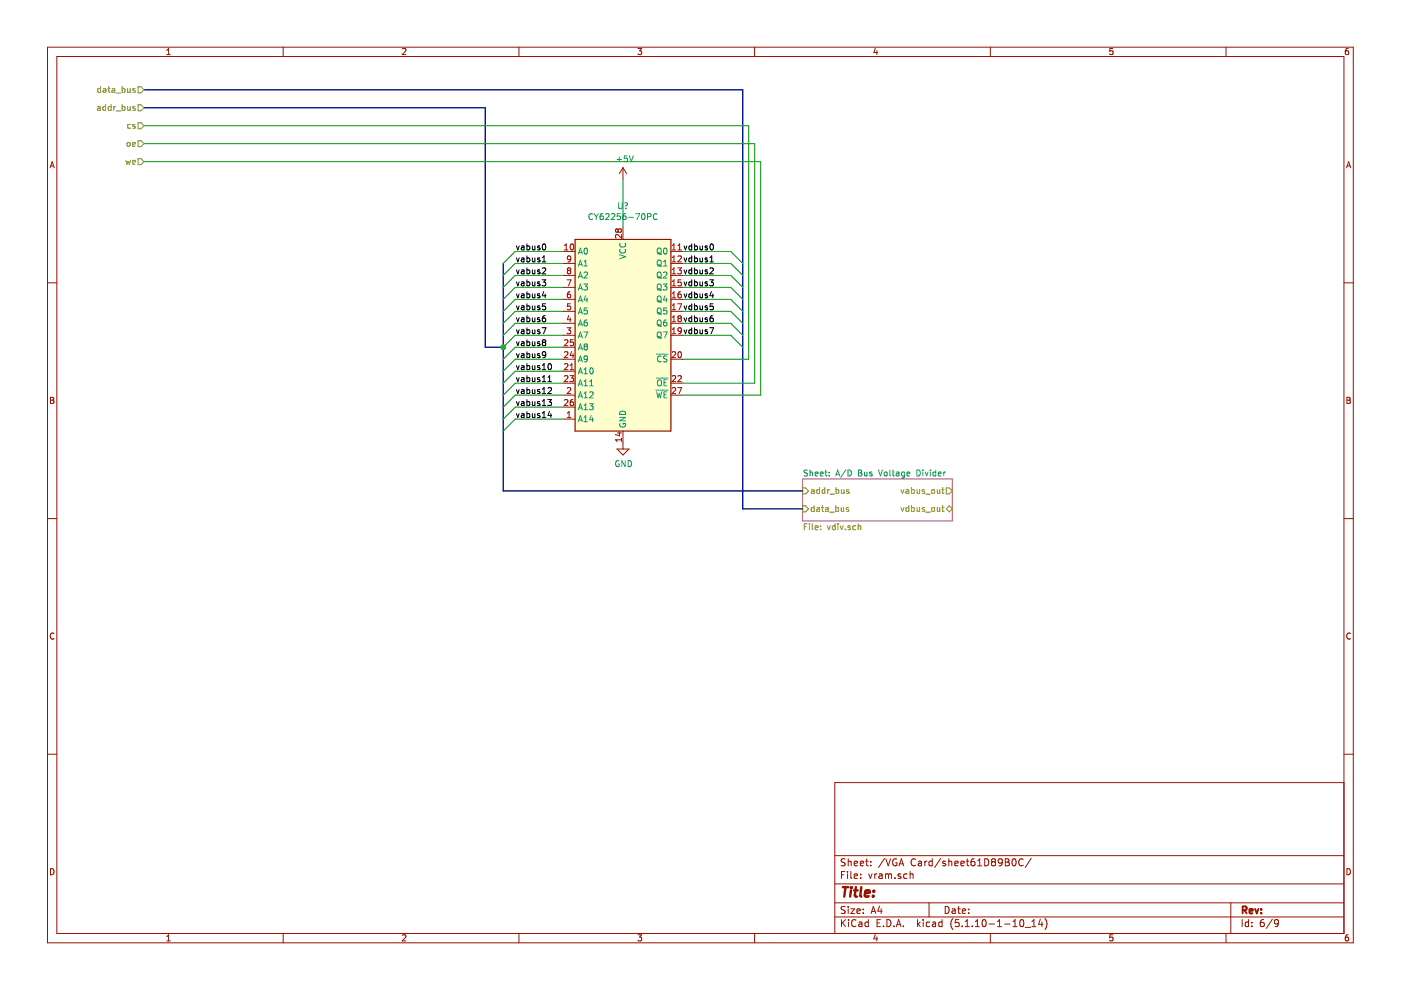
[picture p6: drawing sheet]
<svg xmlns="http://www.w3.org/2000/svg" width="297mm" height="210mm" viewBox="0 0 297 210" stroke-linecap="round" stroke-linejoin="round" font-family="sans-serif">
<path d="M.1 0h297v209.9h-297z" fill-rule="evenodd" fill="#fff" stroke="#fff" stroke-width=".21"/>
<g fill="none" stroke="#981200" stroke-width=".21">
<path d="M10.1 10h276.8v189.9h-276.8zM12.1 12h272.8v185.9h-272.8zM35.4 11.6h.7M35.4 10.6l.3-.3v1.3M60 10v2M85.3 10.4l.5-.1 .3 .3-.8 1h.8M110 10v2M135.3 10.3h.7l-.4 .5 .4 .1v.5l-.2 .2-.5-.2M160 10v2M185.6 10.2l-.3 .9h.8M185.9 10.7v.9M210 10v2"/>
<path d="M235.9 10.3h-.6v.6l.6-.1v.6l-.1 .2-.5-.2M259.9 10v2M285.9 10.3h-.4l-.2 .3-.1 .7 .3 .3 .4-.2v-.6h-.4l-.3 .2M10.6 35.6l.5-1.3 .4 1.3M10.7 35.2h.7M132.1 35.5v2.6M132.1 35.5l-.8 1.3M132.1 35.5l.7 1.3M285.5 35.6l.4-1.3 .5 1.3M285.6 35.2h.6M10.1 60h2M119.4 53.3h2.5"/>
<path d="M119.4 55.9h2.5M119.4 58.4h2.5M119.7 53h.7M119.7 52.1l.4-.4v1.3M120.2 59.3h.9l-.6 1.3M120.5 57.4l-.2-.3 .2-.3h.3l.2 .2-.2 .4M120.5 57.4l-.2 .2v.2l.2 .3 .4-.1 .1-.2v-.2l-.2-.2M120.5 57.4h.3M121 51.8l.2-.1a.67 .67 0 0 1 .4 .6 .67 .67 0 0 1-.4 .7l-.3-.5zM121 54.8l-.2 .2h-.4l-.1-.2 .1-.4 .4-.1 .2 .2-.2 .9-.4 .1M131 48.8l.3-.3h.2l.3 .3-.1 .3-.2 .2-.4-.1-.1-.2M131 48.8l-.2-.3-.3 .3 .1 .4h.3l.1-.2"/>
<path d="M131 48.8v.2M131.8 49.7v.8l-1-.8-.3 .3 .1 .5M132.1 48.2v2.6M142.2 53.3h2.6M142.2 55.9h2.6M142.2 58.4h2.6M142.5 53h.8M142.5 52.1l.4-.4v1.3M142.5 54.6l.4-.3v1.2M142.5 57.1l.4-.3v1.3M142.5 59.7l.4-.4v1.3M142.5 55.5h.8"/>
<path d="M142.5 58.1h.8M143.7 56.8h.8l-.5 .5 .4 .1 .1 .4-.3 .3-.5-.2M143.7 53h.8M143.7 52.1l.4-.4v1.3M143.7 54.4l.5-.1 .3 .3-.8 .9h.8M144.4 59.3h-.6l-.1 .6 .5-.1 .3 .3v.3l-.3 .2-.5-.1M284.9 60h2M119.4 60.9h2.5M119.4 63.5h2.5M119.4 66h2.5M119.4 68.5h2.5M119.4 71.1h2.5"/>
<path d="M119.4 76.2h2.5M119.4 78.7h2.5M119.4 73.6h2.5M119.7 74.7l.5-.1 .2 .3-.8 .9h.8M119.7 77.2l.5-.1 .2 .4-.8 .9h.8M119.7 72.2l.5-.2 .2 .4-.8 .9h.8M119.7 79.8l.5-.2 .2 .4-.8 .9h.8M120.2 69.5h.8l-.4 .5 .3 .1 .1 .4-.2 .3-.6-.2M120.6 66.9l-.3 .9h.8M120.8 79.6h.8l-.4 .5 .3 .1 .1 .5-.2 .2-.6-.1M120.9 67.4v.8M120.9 61.9h-.2a.79 .79 0 0 0-.2 1.2h.4l.1-.5-.2-.2h-.3l-.2 .2"/>
<path d="M120.9 78.4h.7M120.9 77.5l.3-.4v1.3M120.9 64.4h-.5l-.1 .6 .5-.1 .2 .2v.3l-.2 .3-.5-.1M121.2 74.5l-.3 .9h.8M121.5 75v.8M121.5 72h-.6v.6l.5-.1 .2 .3v.3l-.2 .2-.5-.1M142.2 60.9h2.6M142.2 63.5h2.6M142.2 66h2.6M142.2 68.5h2.6M142.2 71.1h2.6M142.2 76.2h2.6"/>
<path d="M142.5 62.2l.4-.3v1.2M142.5 64.8l.4-.4v1.3M142.5 67.3l.4-.4v1.3M142.5 69.8l.4-.3v1.3M142.5 60.6h.8M142.5 63.1h.8M142.5 65.7h.8M142.5 68.2h.8M142.5 70.8h.8M142.5 74.7l.5-.1 .3 .3-.8 .9h.8M142.5 79.8l.5-.2 .3 .4-.8 .9h.8M143.7 64.4h.8l-.5 1.3"/>
<path d="M143.7 79.8l.5-.2 .3 .4-.8 .9h.8M143.9 74.7l.1-.1a.67 .67 0 0 1 .5 .6 .67 .67 0 0 1-.5 .6l-.3-.5zM144 67.5l-.3 .2 .1 .4 .2 .1h.3l.2-.2v-.3l-.3-.2M144 67.5l-.3-.2 .3-.4h.2l.3 .3-.3 .3M144 67.5h.2M144.3 61.9l-.4 .1-.2 .4 .1 .6 .5 .1 .2-.2-.2-.5h-.3l-.3 .2M144.5 70l-.3 .3-.3-.1-.1-.6 .4-.1 .3 .2-.1 .7-.2 .3-.3 .1M10.7 84.2h.4l.3 .3-.3 .3 .3 .3-.2 .4h-.5zM10.7 84.8h.4M119.4 88.9h2.5M119.4 83.8h2.5M119.4 81.2h2.5"/>
<path d="M119.4 86.3h2.5M119.7 84.8l.5-.1 .2 .4-.8 .9h.8M120.3 88.5h.7M120.3 87.6l.4-.3v1.2M120.3 82.3l.5-.1 .2 .3-.8 .9h.8M121.5 84.7l-.4 .1-.2 .5v.6h.6l.1-.1-.1-.5-.4-.1-.2 .3M130.8 95.2h2.6l-1.3 1.3zM130.9 91.8h.9M131.3 91.6v.8l-.9-.3M131.8 92.9v.7M131.8 93.2h-1.3l.3 .4M132.1 91.4v3.8"/>
<path d="M142.2 83.8h2.6M142.2 81.2h2.6M142.5 82.3l.5-.1 .3 .3-.8 .9h.8M143.7 82.2h.8l-.5 1.2M285.6 84.2h.4l.3 .3-.3 .3 .3 .3-.2 .4h-.5zM285.6 84.8h.4M10.1 110h2M284.9 110h2M11.4 134.3a.58 .58 0 0 0-.8 .6 .58 .58 0 0 0 .8 .5M286.3 134.3a.58 .58 0 0 0-.8 .6 .58 .58 0 0 0 .8 .5M10.1 159.9h2M284.9 159.9h2"/>
<path d="M284.9 165.9h-107.9v32M10.7 184.2a.65 .65 0 0 1 .8 .6 .65 .65 0 0 1-.8 .7zM35.4 198.6l.3-.4v1.3M35.4 199.5h.7M60 197.9v2M85.3 198.3l.5-.1 .3 .4-.8 .9h.8M110 197.9v2M135.3 198.2h.7l-.4 .5 .4 .1v.6l-.2 .1-.5-.1M160 197.9v2M177 194.4h107.9M177 191.4h107.9M177 187.4h107.9"/>
<path d="M177 181.4h107.9M178.4 185.5h.5M178.4 195v1.5M178.6 195.6l.7 .9M179.1 184.8h-.7v1.5M179.2 192.3l-.6-.1-.3 .3 .2 .3 .6 .3v.5l-.2 .1-.6-.1M179.2 182.2l-.6-.1-.3 .3 .2 .3 .6 .3v.4l-.2 .2-.6-.1M179.3 195l-.9 .8M179.7 184.8v.1M179.7 185.3v1M179.8 182.1v1.5M179.8 192.2v.1"/>
<path d="M179.8 192.7v1M179.8 182.7l.2-.1 .4 .1 .1 .9M179.9 195v.1M179.9 195.5v1M180.4 192.7h.8l-.8 1h.8M180.4 184.8v1.3l.2 .2M181.1 185.8l.7-.2v-.2l-.5-.1-.2 .2 .1 .7h.6M181.1 183.1l.7-.2v-.2l-.5-.1-.2 .2 .1 .7h.6M181.5 195.1a.59 .59 0 0 0-.8 0 .59 .59 0 0 0-.2 .7 .56 .56 0 0 0 .3 .6 .56 .56 0 0 0 .7-.1M181.7 193.2l.7-.2-.1-.2-.4-.1-.2 .2 .1 .7h.5M182.1 195.6h.6l.1 .9M182.4 183.1l.7-.2-.1-.2-.4-.1-.2 .2 .1 .7h.5"/>
<path d="M182.5 186.1v.2M182.5 185.4v.1M182.8 195.8l-.5 .1-.3 .2 .3 .4 .5-.1M183 193.6v.1M183 192.8v.1M183.5 182.6h.6M183.7 182.1v1.3l.4 .2M184.1 195.6l-.4-.1-.3 .3 .1 .5 .2 .2 .4-.1M184.1 195v1.5M184.2 185.3l.3 1 .4-1M184.6 183.4v.2M184.6 182.7v.1"/>
<path d="M184.7 193.7l.5-1.5 .5 1.5M184.8 193.2h.8M185.5 185.3v1M185.6 198.1l-.3 1h.8M185.9 198.6v.9M185.9 185.3l-.4 .3M186 195.7h.5M186.4 185.4h.6v.9M186.5 192.1l-.4 1.1h.9M186.7 195h-.7v1.5h.7M186.8 192.7v1M187 185.6l-.5 .1-.2 .2 .2 .4 .5-.1"/>
<path d="M187.3 196.3v.2M187.5 182l-1.2 1.9M187.8 185.4l.4-.1 .2 .2M187.8 185.3v1M187.8 182.1l.5 1.5 .5-1.5M188 195a.76 .76 0 0 1 .9 .7 .76 .76 0 0 1-.9 .8zM188.4 185.5l.2-.2 .4 .1v.9M188.4 185.5v.8M189.5 196.3v.2M189.7 186.1v.2M190 196.5l.5-1.5 .5 1.5M190.1 182.2a.69 .69 0 0 0-.9 .6 .69 .69 0 0 0 .9 .7l.1-.6h-.3"/>
<path d="M190.2 196h.7M190.6 183.6l.5-1.5 .5 1.5M190.8 183.1h.7M191 185.4l-.4-.1-.2 .2 .1 .2 .5 .1v.4h-.6M191.5 196.3v.2M192.3 185.4l-.4-.1-.3 .3 .1 .5 .2 .2 .4-.1M193 185.4l.2-.1 .3 .1 .1 .9M193 184.8v1.5M194.1 182.2a.71 .71 0 0 0-1 .5 .71 .71 0 0 0 .7 .9l.3-.2M194.5 195v1.5M194.7 195.9l.4 .6M194.7 182.7h.6l.1 .9"/>
<path d="M195.1 195.5l-.6 .5M195.4 182.9l-.7 .3 .2 .4 .5-.1M195.7 195v.1M195.7 195.5v1M196.1 182.6v1M196.5 182.6l-.4 .3M197 191.4v3M197.1 195.6l-.4-.1-.3 .3v.5l.3 .2 .4-.1M197.7 182.1v1.5M197.7 182.7l-.5-.1-.3 .3 .1 .5 .2 .2 .5-.1M197.7 195.6h.6l.1 .9M198.4 195.8l-.7 .3 .2 .4 .5-.1"/>
<path d="M199.4 182l-1.2 1.9M199.7 195.6l-.4-.1-.3 .3 .1 .5 .2 .2 .4-.1M199.7 195v1.5M200.4 192.2a.75 .75 0 0 1 .8 .7 .75 .75 0 0 1-.8 .8zM200.5 182.7l-.4-.1-.2 .2v.2l.6 .1v.4h-.6M201.2 182.7l.2-.1 .3 .1 .1 .9M201.2 182.1v1.5M201.9 192.8h.6v.9M202 194.8a1.71 1.71 0 0 0 0 2.3M202.4 183.1l.7-.2v-.2l-.4-.1-.3 .2 .1 .7h.6M202.5 193l-.5 .1-.2 .2 .2 .4 .5-.1M203 192.7h.6"/>
<path d="M203.2 192.2v1.3l.4 .2M203.3 195h-.7l-.1 .7 .7-.1 .2 .2-.1 .5-.2 .2-.6-.2M203.7 183.1l.7-.2v-.2l-.5-.1-.2 .2 .1 .7h.6M204 196.3v.2M204 193.2l.7-.2v-.2l-.5-.1-.2 .2 .1 .7h.6M204.6 196.5h.9M204.6 195.4l.5-.4v1.5M204.9 182.6h.5M205.1 182.1v1.3l.3 .2M205.4 193.6v.1M205.4 192.8v.1M206.1 196.3v.2"/>
<path d="M206.6 182.1l-.5 .1a1.11 1.11 0 0 0-.1 1.3l.4 .1 .2-.2 .1-.5-.3-.2h-.4l-.1 .2M206.8 196.5h.8M206.8 195.4l.4-.4v1.5M207.3 183.6h.8M207.3 182.5l.4-.4v1.5M208.4 195.1l.2-.1a.8 .8 0 0 1 .5 .7 .8 .8 0 0 1-.5 .8 1 1 0 0 1-.2-1.4zM208.8 182.1a.76 .76 0 0 1 .9 .7 .76 .76 0 0 1-.9 .8zM209.7 195.9h1.2M210 197.9v2M210.5 182.7l-.3 .3 .1 .4 .2 .2 .4-.1 .2-.2-.1-.4-.2-.2M210.5 182.7l-.3-.3 .3-.3 .5 .1v.4l-.2 .1M210.5 182.7h.3"/>
<path d="M211.5 196.5h.9M211.5 195.4l.4-.4v1.5M212.5 182.7l-.3 .3-.4-.1-.2-.2 .2-.5 .4-.1 .2 .1a1.13 1.13 0 0 1-.2 1.3l-.4 .1M213 195.9h1.1M213.1 182.1h.5l.3 .3v.3l-.3 .1 .3 .1 .1 .4-.3 .3h-.6zM213.1 182.8h.5M214.8 196.5h.8M214.8 195.4l.4-.4v1.5M214.8 182.2l.1-.1a.8 .8 0 0 1 .5 .7 .8 .8 0 0 1-.5 .8 1 1 0 0 1-.1-1.4zM216.3 195.1l.4-.1a.85 .85 0 0 1-.1 1.5l-.3-.2-.1-.4zM216.9 182.2a.71 .71 0 0 0-1 .5 .71 .71 0 0 0 .7 .9l.3-.2M217.4 196.6h1.1"/>
<path d="M218.6 182l-1.2 1.9M218.8 196.5h.8M218.8 195.4l.4-.4v1.5M220.6 194.9l-.4 1.1h.9M220.9 195.5v1M221.5 194.8a1.71 1.71 0 0 1 0 2.3M235.9 198.2h-.6v.6l.6-.1v.7l-.1 .1-.5-.1M259.9 197.9v2M261 191.4v6.5M263.4 195v1.5M264.7 195.6l-.4-.1-.3 .3 .1 .6h.6M264.7 195v1.5"/>
<path d="M265.4 196.3v.2M265.4 195.6v.1M267.9 195l-.4 .1a.96 .96 0 0 0 0 1.4l.5-.2 .1-.5-.3-.2h-.5l-.1 .2M269.8 194.9l-1.3 1.9M271.1 195.6l-.3 .3-.5-.1-.1-.2v-.3l.3-.3h.3l.3 .3a1.01 1.01 0 0 1-.5 1.2h-.3M285.6 184.2a.65 .65 0 0 1 .7 .6 .65 .65 0 0 1-.7 .7zM285.9 198.2h-.4l-.2 .3-.1 .7 .3 .3 .4-.1v-.7h-.4l-.3 .2"/>
</g>
<path d="M263.5 193l.7-.1 .1-.2v-.4l-.3-.1h-.5v1.5M263.8 193l.5 .7M264.9 193.2l.7-.2-.1-.2-.4-.1-.2 .2 .1 .7h.5M266.1 192.7l.4 1 .3-1M267.4 193.6v.1M267.4 192.8v.1" fill="none" stroke="#981200" stroke-width=".38"/>
<path d="M178.7 188.1h1.1M179.3 188.1l-.3 2M180.4 188.8l-.2 1.3M180.5 188.1v.2M180.5 188.1l.1 .1-.1 .1M181.1 188.8h.7M181.5 188.1l-.3 1.7 .1 .2 .4 .1M182.6 188.1l-.2 1.7 .2 .3M183.4 189.4l1-.2-.1-.3h-.7l-.3 .9 .3 .3 .6-.1M185.1 189.9v.2M185.3 188.9l.1 .1-.2 .1M185.3 188.9l-.1 .2" fill="none" stroke="#981200" stroke-width=".51"/>
<path d="M170.2 101.5h31.7v8.9h-31.7z" fill="none" stroke="#982296" stroke-width=".21"/>
<g fill="none" stroke="#009596" stroke-width=".21">
<path d="M130.8 33.8h1M131.3 33.3v1M133 33h-.6l-.1 .6 .2-.1 .4 .1 .1 .6-.2 .1-.5-.1M133.4 33l.4 1.3 .5-1.3M122.6 53.9l.4-1.3 .5 1.3M122.6 58.9l.4-1.2 .5 1.2M122.6 56.4l.4-1.3 .5 1.3M122.7 53.5h.7M122.7 58.6h.7M122.7 56.1h.7M123.8 55.5l.4-.4v1.3M123.8 57.8l.5-.1 .2 .3-.7 .9h.7"/>
<path d="M123.8 56.4h.7M124 52.7l.1-.1a.69 .69 0 0 1 .5 .6 .69 .69 0 0 1-.5 .7 .83 .83 0 0 1-.1-1.2zM125.6 45.4a.56 .56 0 0 0-.8 .5 .56 .56 0 0 0 .8 .5M126 45.3l.4 .7M126.4 46v.6M126.9 45.3l-.5 .7M127.8 45.3l-.4 .1-.2 .4 .1 .6 .5 .1v-.7h-.4l-.2 .2M128.4 45.4l.5-.1 .2 .3-.7 1h.7M129.6 45.4l.5-.1 .3 .3-.8 1h.8M131.2 43v1l.2 .3 .4-.1 .1-.2v-1M131.4 54l1.2 .4-1.2 .5M131.5 51.6a.56 .56 0 0 0 .5 .8 .56 .56 0 0 0 .5-.8"/>
<path d="M131.5 52.9a.56 .56 0 0 0 .5 .7 .56 .56 0 0 0 .5-.7M131.5 45.3h-.6l-.1 .6 .2-.1h.5v.6l-.2 .2-.5-.2M132.4 43.1l.4-.1a.43 .43 0 0 1-.1 .7v.1M132.6 45.3h-.2a.79 .79 0 0 0-.1 1.3l.4-.2v-.5l-.4-.1-.3 .2M132.7 44.1v.2M133.3 46.1h1M134.8 45.3h.8l-.5 1.3M136.1 45.4l.2-.1a.67 .67 0 0 1 .5 .6 .67 .67 0 0 1-.5 .7l-.3-.5zM137.3 46l.7-.2v-.4l-.7-.1v1.3M139.3 45.4a.56 .56 0 0 0-.8 .5 .56 .56 0 0 0 .8 .5M139.4 52.8l.3-.2a.44 .44 0 0 1 .5 .4l-.1 .7-.4 .2-.3-.2zM139.4 55.3l.3-.2a.44 .44 0 0 1 .5 .5l-.1 .6-.4 .2-.3-.2z"/>
<path d="M139.4 57.9l.3-.2a.44 .44 0 0 1 .5 .4l-.1 .7-.4 .1-.3-.1zM139.6 53.6l.7 .4M139.6 56.1l.7 .4M139.6 58.6l.7 .5M140.7 57.8l.4-.1 .3 .3-.8 .9h.8M140.7 56.4h.7M140.7 55.5l.3-.4v1.3M140.8 52.7l.2-.1a.67 .67 0 0 1 .4 .6 .67 .67 0 0 1-.4 .7l-.3-.5zM122.6 79.3l.4-1.3 .5 1.3M122.6 76.7l.4-1.2 .5 1.2M122.6 74.2l.4-1.3 .5 1.3M122.6 71.6l.4-1.2 .5 1.2"/>
<path d="M122.6 69.1l.4-1.3 .5 1.3M122.6 66.6l.4-1.3 .5 1.3M122.6 64l.4-1.2 .5 1.2M122.6 61.5l.4-1.3 .5 1.3M122.7 78.9h.7M122.7 76.4h.7M122.7 73.8h.7M122.7 71.3h.7M122.7 68.7h.7M122.7 66.2h.7M122.7 63.7h.7M122.7 61.1h.7"/>
<path d="M123.8 60.2h.7l-.4 .5 .4 .1v.6l-.2 .1-.5-.1M123.8 70.4h.8l-.5 1.2M123.8 78.3l.4-.3v1.3M123.8 79.3h.7M124.1 73.5l-.3-.3 .3-.3 .4 .1v.3l-.2 .2M124.1 73.5l-.3 .2v.3l.3 .2 .3-.1 .1-.1v-.4l-.2-.1M124.1 73.5h.2M124.1 62.7l-.3 .9h.8M124.4 67.8l-.3 .1-.3 .5 .1 .6 .5 .1v-.7l-.3-.1-.3 .3M124.4 63.2v.8M124.5 65.3h-.6l-.1 .6 .2-.1 .4 .1 .1 .5-.2 .2-.5-.2M124.5 76l-.2 .2h-.3l-.1-.6 .4-.1 .2 .2v.7l-.2 .3h-.3"/>
<path d="M125.2 78.1l.1-.1a.67 .67 0 0 1 .5 .6 .67 .67 0 0 1-.5 .7l-.2-.5zM139.2 75.1h2.5M139.4 60.4l.3-.2a.44 .44 0 0 1 .5 .5l-.1 .6-.4 .2-.3-.2zM139.4 62.9l.3-.1a.44 .44 0 0 1 .5 .4l-.1 .6-.4 .2-.3-.2zM139.4 65.5l.3-.2a.44 .44 0 0 1 .5 .4l-.1 .7-.4 .2-.3-.2zM139.4 68l.3-.2a.44 .44 0 0 1 .5 .5l-.1 .6-.4 .2-.3-.2zM139.4 70.6l.3-.2a.44 .44 0 0 1 .5 .4l-.1 .7-.4 .1-.3-.1zM139.6 61.2l.7 .4M139.6 63.7l.7 .5M139.6 66.3l.7 .4M139.6 68.8l.7 .4M139.6 71.3l.7 .5"/>
<path d="M140.2 75.6a.56 .56 0 0 0-.8 .5 .56 .56 0 0 0 .8 .5M140.6 60.2h.8l-.4 .5 .4 .1v.6l-.3 .1-.5-.1M140.6 70.4h.9l-.6 1.2M141 62.7l-.3 .9h.8M141.3 67.8h-.3a.79 .79 0 0 0-.1 1.3l.5-.1v-.6l-.5-.1-.2 .3M141.3 63.2v.8M141.4 65.3h-.7v.6l.2-.1 .5 .1v.5l-.3 .2-.4-.2M141.4 75.5h-.5l-.2 .2 .1 .3 .6 .2v.4l-.7 .1M122.6 89.4l.4-1.3 .5 1.3M122.6 84.3l.4-1.2 .5 1.2M122.6 81.8l.4-1.3 .5 1.3M122.6 86.9l.4-1.3 .5 1.3"/>
<path d="M122.7 89.1h.7M122.7 84h.7M122.7 81.4h.7M122.7 86.5h.7M123.8 89.4h.7M123.8 80.9l.4-.4v1.3M123.8 83.4l.4-.3v1.2M123.8 86l.4-.4v1.3M123.8 88.5l.4-.4v1.3M123.8 84.3h.7M123.8 81.8h.7M123.8 86.9h.7"/>
<path d="M125 85.6h.8l-.5 .5 .4 .1v.5l-.2 .2-.5-.2M125.1 83.2l.4-.1 .3 .3-.8 .9h.8M125.1 81.8h.7M125.1 80.9l.3-.4v1.3M125.3 88.1l-.2 .9h.7M125.6 88.6v.8M131.2 97.7a.59 .59 0 0 0-.7 .6 .59 .59 0 0 0 .7 .6l.1-.5h-.3M131.4 88.5h1.2l-1.2 .7h1.2M131.5 89.8a.57 .57 0 0 0 .5 .8 .57 .57 0 0 0 .5-.8h-.4v.2M131.6 87.3a.67 .67 0 0 1 .7-.1 .67 .67 0 0 1 .3 .7h-1.2zM132.6 97.7v1.2l-.8-1.2v1.2M133.2 97.7a.64 .64 0 0 1 .7 .6 .64 .64 0 0 1-.7 .6z"/>
<path d="M139 82.7h2.7M139.2 80.2h2.5M139.2 83.1l.3 1.2 .3-.9 .2 .9 .3-1.2M139.5 80.7l.2-.2a.45 .45 0 0 1 .6 .5l-.2 .7h-.5a.92 .92 0 0 1-.1-1zM140.8 81.1h.4M140.8 83.7h.4M141.4 83.1h-.6v1.2h.6M141.4 80.5h-.6v1.3h.6M171.2 99.7l-.5-.1-.2 .2v.3l.6 .3 .1 .3-.2 .2h-.5M171.7 99.6v1.3M175.1 99.6v1.1l.3 .2M179.4 99.6l-1.1 1.6"/>
<path d="M179.8 99.6a.64 .64 0 0 1 .7 .7 .64 .64 0 0 1-.7 .6zM182 99.6l.6 .2v.3l-.2 .2 .3 .2-.1 .4h-.6zM186.2 99.6l.5 1.3 .4-1.3M188.7 99.6v1.1l.2 .2M189.3 99.6v1.1l.3 .2M194.4 99.6a.64 .64 0 0 1 .7 .7 .64 .64 0 0 1-.7 .6zM195.7 99.6v.2M197.3 99.6v.2M198.4 99.6v1.3M171.7 100.2l.5-.1 .1 .8M172.8 100.5l.6-.1v-.3h-.4l-.2 .2 .1 .6h.5M173.9 100.5l.6-.1v-.3h-.4l-.2 .2 .1 .6h.5"/>
<path d="M174.9 100.1h.5M175.8 100.8v.1M175.8 100.1v.2M177.2 100.9l.4-1.3 .4 1.3M177.3 100.6h.6M182 100.3h.4M183.3 100.1v.8l.5-.1M183.8 100.1v.8M184.9 100.1h-.3l-.2 .2v.1l.5 .2v.3h-.5M187.5 100.2l.5-.1v.8l-.5-.1zM189.2 100.1h.4M190 100.1h.6v.8"/>
<path d="M190.6 100.4l-.6 .2v.3h.6M191.7 100.1h-.3l-.3 .2 .2 .6h.4M191.7 100.1v1.1l-.2 .1h-.3M192.3 100.5l.6-.1-.1-.3h-.3l-.2 .2 .1 .6h.4M195.7 100.1v.8M196.2 100.1l.3 .8 .3-.8M197.3 100.1v.8M198.4 100.1h-.4l-.2 .2 .1 .6h.5M198.9 100.5l.6-.1v-.3h-.4l-.2 .2 .1 .6h.5M200.1 100.1v.8M200.5 100.1l-.4 .2"/>
</g>
<g fill="none" stroke="#969400" stroke-width=".21">
<path d="M21.3 18.3v1.3M21.3 18.8h-.4l-.2 .2 .1 .5h.5M21.9 18.8h.5l.1 .8M22.5 19.1l-.6 .2v.2h.6M22.9 18.8h.5M23.1 18.3v1.1l.3 .2M23.8 18.8h.5v.8M24.3 19.1l-.6 .2 .1 .2h.5M24.6 19.7h1M25.9 18.3v1.3M25.9 18.8h.4l.2 .2-.1 .5h-.5M27.1 18.8v.7h.5"/>
<path d="M27.6 18.8v.8M28.6 18.8h-.3l-.2 .1 .1 .2 .4 .1v.3h-.5M29.3 18.4h.6l.6 .6-.6 .7h-.6zM20.7 22.6h.5v.8M21.2 22.9l-.6 .2 .2 .3h.4M22.4 22.6h-.4l-.2 .2 .1 .6h.5M22.4 22.1v1.3M23.6 22.6h-.4l-.3 .2 .2 .6h.5M23.6 22.1v1.3M24.1 22.6v.8M24.5 22.6l-.4 .2M24.6 23.5h1"/>
<path d="M25.9 22.6h.4l.2 .2-.1 .6h-.5M25.9 22.1v1.3M26.7 34l.2 .8 .3-.6 .2 .6 .3-.8M27 30.3l.2-.1 .3 .1v.7l-.5-.1zM27.1 22.6v.8l.5-.1M27.6 22.6v.8M27.7 26.4h-.4l-.2 .2 .1 .6h.5M28.1 30.6l.6-.1-.1-.3h-.3l-.2 .2v.6h.5M28.1 34.4l.6-.1-.1-.3h-.3l-.2 .2v.6h.5M28.6 22.6h-.3l-.2 .1 .1 .2 .4 .2v.3h-.5M28.6 26.4h-.3l-.2 .2 .1 .1 .4 .2v.3h-.5M29.3 22.2h.6l.6 .6-.6 .7h-.6z"/>
<path d="M29.3 26h.6l.6 .7-.6 .6h-.6zM29.3 29.8h.6l.6 .7-.6 .6h-.6zM29.3 33.6h.6l.6 .7-.6 .6h-.6zM170.2 103.5h.6l.6 .6-.6 .6h-.6zM170.2 107.3h.6l.6 .6-.6 .6h-.6zM170.5 111.7h.5M171.1 111h-.6v1.3M171.6 111v.2M171.6 111.5v.8M172 103.9h.5l.1 .7M172.2 111v1.1l.2 .2M172.6 107.2v1.3"/>
<path d="M172.6 104.1l-.6 .2v.3h.6M172.6 107.7l-.4-.1-.2 .2 .1 .6h.5M172.8 111.9l.6-.1v-.3h-.4l-.2 .2 .1 .6h.5M173.2 107.7h.5v.8M173.7 103.9l-.3-.1-.3 .2 .2 .6h.4M173.7 103.4v1.2M173.7 107.9l-.6 .3 .2 .3 .4-.1M174 112.2v.1M174 111.5v.2M174.2 107.6h.5M174.4 107.2v1.1l.3 .2M174.9 103.9l-.4-.1-.2 .2 .1 .6h.5"/>
<path d="M174.9 103.4v1.2M175.1 107.7h.5v.8M175.4 111.5l.3 .8 .3-.8M175.5 103.8v.8M175.6 107.9l-.6 .3 .1 .2h.5M175.9 103.8l-.4 .2M175.9 108.6h1M176 104.8h.9M177.1 111.5h-.4l-.2 .2 .1 .6h.5M177.1 111v1.3M177.2 107.7l.4-.1 .2 .2-.1 .6h-.5M177.2 107.2v1.3"/>
<path d="M177.2 103.9l.4-.1 .3 .2-.2 .6h-.5M177.2 103.4v1.2M177.7 111v.2M177.7 111.5v.8M178.1 111.5l.3 .8 .3-.8M178.3 107.6l.1 .8 .5-.1M178.4 103.8l.1 .8 .4-.1M178.9 107.6v.9M178.9 103.8v.8M179.2 112.2v.1M179.9 107.7l-.3-.1-.2 .2 .1 .2 .4 .1v.3h-.5M180 103.9l-.3-.1-.2 .2 .1 .2 .4 .1v.3h-.5"/>
<path d="M180.3 111.5h-.3l-.2 .2v.1l.5 .2v.3h-.5M181.4 111.5h-.3l-.3 .2 .1 .6h.5M181.9 111.6l.5-.1 .1 .8M181.9 111v1.3M191 107.6l.3 .9 .3-.9M191 103.8l.3 .8 .3-.8M192.1 103.9h.5l.1 .7M192.7 104.1l-.6 .2v.3h.6M192.7 107.7l-.4-.1-.2 .2 .1 .6h.5M192.7 107.2v1.3M193.3 103.9l.3-.1 .3 .2-.1 .6h-.5M193.3 107.7l.3-.1 .3 .2-.1 .6h-.5"/>
<path d="M193.3 103.4v1.2M193.3 107.2v1.3M194.4 103.8l.1 .8 .5-.1M194.4 107.6l.1 .8 .5-.1M195 103.8v.8M195 107.6v.9M196 103.9l-.3-.1-.2 .2 .1 .2 .4 .1v.3h-.5M196 107.7l-.3-.1-.2 .2 .1 .2 .4 .1v.3h-.5M196.3 104.8h1M196.3 108.6h1M197.6 103.9l.2-.1 .3 .1-.1 .7-.4-.1zM197.6 107.7l.3-.1 .3 .2v.4l-.3 .3-.4-.3z"/>
<path d="M198.7 103.8l.1 .8 .5-.1M198.7 107.6l.1 .8 .5-.1M199.3 103.8v.8M199.3 107.6v.9M199.7 103.8h.5M199.7 107.6h.5M199.9 103.4v1.1l.3 .1M199.9 107.2v1.1l.3 .2M200.6 103.5h.7l.6 .6-.6 .6h-.7zM201.3 107.3l.6 .6-.6 .6-.7-.6z"/>
</g>
<path d="M121.9 50.8h20.3v40.6h-20.3z" fill-rule="evenodd" fill="#fffecd" stroke="#fffecd" stroke-width=".25"/>
<path d="M121.9 50.8h20.3v40.6h-20.3z" fill="none" stroke="#981200" stroke-width=".25"/>
<path d="M30.5 19h127v88.9h12.7M30.5 22.8h72.4v50.8h3.8M106.7 55.9v48.2h63.5" fill="none" stroke="#011996" stroke-width=".3"/>
<g fill="none" stroke="#009300" stroke-width=".21">
<path d="M30.5 26.7h128.2v49.5h-13.9M30.5 30.5h129.5v50.7h-15.2M30.5 34.3h130.8v49.5h-16.5M132.1 38.1v10.1M119.4 58.4h-10.2l-2.5 2.5M119.4 55.9h-10.2l-2.5 2.5M119.4 53.3h-10.2l-2.5 2.6M144.8 58.4h10.1l2.6 2.5M144.8 55.9h10.1l2.6 2.5M144.8 53.3h10.1l2.6 2.6M119.4 76.2h-10.2l-2.5 2.5M119.4 71.1h-10.2l-2.5 2.5"/>
<path d="M119.4 66h-10.2l-2.5 2.5M119.4 63.5h-10.2l-2.5 2.5M119.4 60.9h-10.2l-2.5 2.6M119.4 68.5h-10.2l-2.5 2.6M119.4 73.6h-10.2l-2.5 2.6M119.4 78.7h-10.2l-2.5 2.5M144.8 71.1h10.1l2.6 2.5M144.8 66h10.1l2.6 2.5M144.8 63.5h10.1l2.6 2.5M144.8 60.9h10.1l2.6 2.6M144.8 68.5h10.1l2.6 2.6M119.4 83.8h-10.2l-2.5 2.5"/>
<path d="M119.4 81.2h-10.2l-2.5 2.6M119.4 86.3h-10.2l-2.5 2.6M119.4 88.9h-10.2l-2.5 2.5"/>
</g>
<g fill="none" stroke="#000" stroke-width=".21">
<path d="M109.5 59.8l.3 .8 .3-.8M109.5 57.2l.3 .9 .3-.9M109.5 52.1l.3 .9 .3-.9M109.5 54.7l.3 .8 .3-.8M110.6 52.2h.5v.8M110.6 54.7h.3l.2 .2v.6h-.4l-.2-.2 .1-.2 .5-.1M110.6 57.3h.5v.8M110.6 59.8h.5v.8M111.1 52.5l-.6 .2 .2 .3 .4-.1M111.1 57.5l-.6 .3 .2 .3 .4-.1M111.7 59.8h.4l.2 .2-.1 .5h-.5M111.7 51.7v1.3"/>
<path d="M111.7 54.3v1.2h.5l.1-.6-.2-.2h-.4M111.7 56.8v1.3M111.7 59.3v1.3M111.7 52.2l.4-.1 .2 .3-.1 .5h-.5M111.7 57.3l.4-.1 .2 .3-.1 .5h-.5M112.9 59.8v.7h.5M112.9 52.1v.8h.5M112.9 54.7v.8l.5-.1M112.9 57.2v.8l.5-.1M113.4 52.1v.9M113.4 54.7v.8M113.4 57.2v.9"/>
<path d="M113.4 59.8v.8M114.4 59.8h-.3l-.1 .1v.2l.4 .1v.3h-.4M114.4 52.2l-.3-.1-.1 .2v.2l.4 .1v.3h-.4M114.4 54.7h-.3l-.1 .2v.1l.4 .2v.3h-.4M114.4 57.3l-.3-.1-.1 .2v.2l.4 .1v.3h-.4M114.9 59.3h.8l-.4 .5 .4 .1v.6l-.2 .1-.6-.1M115 56.9l.5-.1 .2 .3-.8 1h.8M115 54.6l.4-.3v1.2M115 55.5h.7M115.1 51.8l.2-.1a.67 .67 0 0 1 .4 .6 .67 .67 0 0 1-.4 .7l-.3-.5zM145 59.8l.3 .8 .3-.8M145 57.2l.3 .9 .3-.9"/>
<path d="M145 54.7l.3 .8 .3-.8M145 52.1l.3 .9 .3-.9M146.7 59.8h-.4l-.3 .2 .2 .5h.5M146.7 57.3l-.4-.1-.3 .3 .2 .5h.5M146.7 52.2l-.4-.1-.3 .3 .2 .5h.5M146.7 51.7v1.3M146.7 54.3v1.2h-.5l-.2-.6 .3-.2h.4M146.7 56.8v1.3M146.7 59.3v1.3M147.3 59.8h.3l.3 .2-.2 .5h-.4M147.3 57.3l.3-.1 .3 .3-.2 .5h-.4M147.3 52.2l.3-.1 .3 .3-.2 .5h-.4"/>
<path d="M147.3 51.7v1.3M147.3 54.3v1.2h.4l.2-.6-.3-.2h-.3M147.3 56.8v1.3M147.3 59.3v1.3M148.4 59.8l.1 .7h.4M148.4 57.2l.1 .8 .4-.1M148.4 52.1l.1 .8h.4M148.4 54.7l.1 .8 .4-.1M148.9 52.1v.9M148.9 54.7v.8M148.9 57.2v.9M148.9 59.8v.8"/>
<path d="M150 59.8h-.3l-.2 .1 .1 .2 .4 .1v.3h-.5M150 57.3l-.3-.1-.2 .2 .1 .2 .4 .1v.3h-.5M150 52.2l-.3-.1-.2 .2 .1 .2 .4 .1v.3h-.5M150 54.7h-.3l-.2 .2 .1 .1 .4 .2v.3h-.5M150.5 59.3h.8l-.5 .5 .4 .1v.6l-.2 .1-.5-.1M150.5 56.9l.5-.1 .3 .3-.8 1h.8M150.5 55.5h.8M150.5 54.6l.4-.3v1.2M150.6 51.8l.2-.1a.67 .67 0 0 1 .5 .6 .67 .67 0 0 1-.5 .7l-.3-.5zM109.5 62.3l.3 .8 .3-.8M109.5 64.8l.3 .9 .3-.9M109.5 67.4l.3 .8 .3-.8"/>
<path d="M109.5 69.9l.3 .9 .3-.9M109.5 72.5l.3 .8 .3-.8M109.5 75l.3 .8 .3-.8M109.5 77.5l.3 .9 .3-.9M110.6 62.4h.5v.7M110.6 64.9h.5v.8M110.6 67.4h.5v.8M110.6 70h.5v.8M110.6 72.5h.5v.8M110.6 75h.5v.8M110.6 77.6h.5v.8M111.1 60.1l-.6 .2 .2 .3 .4-.1"/>
<path d="M111.1 62.6l-.6 .2 .2 .3h.4M111.1 65.1l-.6 .3 .2 .3 .4-.1M111.1 67.7l-.6 .2 .2 .3h.4M111.1 70.2l-.6 .2 .2 .4 .4-.1M111.1 72.8l-.6 .2 .2 .3 .4-.1M111.1 75.3l-.6 .2 .2 .3h.4M111.1 77.8l-.6 .3 .2 .3 .4-.1M111.7 61.9v1.2M111.7 64.4v1.3M111.7 66.9v1.3M111.7 69.5v1.3M111.7 72v1.3"/>
<path d="M111.7 74.6v1.2M111.7 77.1v1.3M111.7 79.6v1.3M111.7 62.4l.4-.1 .2 .2-.1 .6h-.5M111.7 64.9l.4-.1 .2 .3-.1 .5h-.5M111.7 67.4h.4l.2 .2-.1 .6h-.5M111.7 70l.4-.1 .2 .2-.1 .6h-.5M111.7 72.5h.4l.2 .2-.1 .5h-.5M111.7 75h.4l.2 .2-.1 .6h-.5M111.7 77.6l.4-.1 .2 .3-.1 .5h-.5M112.9 62.3v.8l.5-.1M112.9 64.8v.8h.5"/>
<path d="M112.9 67.4v.8l.5-.1M112.9 69.9v.8l.5-.1M112.9 72.5v.7h.5M112.9 75v.8l.5-.1M112.9 77.5v.8l.5-.1M113.4 62.3v.8M113.4 64.8v.9M113.4 67.4v.8M113.4 69.9v.9M113.4 72.5v.8M113.4 75v.8M113.4 77.5v.9"/>
<path d="M114 67.6l.5 .4-.2 .2h-.3M114 67.6h.1M114.4 62.4l-.3-.1-.1 .2v.2l.4 .1v.3h-.4M114.4 64.9l-.3-.1-.1 .2v.2l.4 .1v.3h-.4M114.4 70l-.3-.1-.1 .2v.2l.4 .1v.3h-.4M114.4 72.5h-.3l-.1 .1v.2l.4 .1v.3h-.4M114.4 75h-.3l-.1 .2v.1l.4 .2v.3h-.4M114.4 77.6l-.3-.1-.1 .2v.2l.4 .1v.3h-.4M114.4 67.4h-.3l-.1 .2M114.9 69.5h.9l-.6 1.3M115 77.5l.4-.4v1.3M115 80l.4-.4v1.3"/>
<path d="M115 78.4h.7M115.2 72.6l-.2-.3 .2-.3 .5 .2v.3l-.2 .1M115.2 72.6l-.2 .2v.3l.2 .2 .4-.1 .1-.1v-.4l-.2-.1M115.2 72.6h.3M115.3 61.8l-.3 .9h.8M115.6 66.9h-.2a.79 .79 0 0 0-.2 1.3l.5-.1v-.5l-.5-.2-.2 .3M115.6 62.3v.8M115.7 64.4h-.7v.6l.2-.1 .5 .1v.6l-.2 .1-.5-.1M115.7 75.1l-.2 .2h-.4l-.1-.2v-.4l.5-.1 .2 .2v.7l-.2 .3h-.4M116.2 80l.3-.4v1.3M116.3 77.2l.2-.1a.67 .67 0 0 1 .4 .6 .67 .67 0 0 1-.4 .7l-.3-.5zM145 67.4l.3 .8 .3-.8"/>
<path d="M145 64.8l.3 .9 .3-.9M145 62.3l.3 .8 .3-.8M145 69.9l.3 .9 .3-.9M146.7 62.4l-.4-.1-.3 .2 .2 .6h.5M146.7 61.9v1.2M146.7 64.4v1.3M146.7 66.9v1.3M146.7 69.5v1.3M146.7 67.4h-.4l-.3 .2 .2 .6h.5M146.7 64.9l-.4-.1-.3 .3 .2 .5h.5M146.7 70l-.4-.1-.3 .2 .2 .6h.5M147.3 62.4l.3-.1 .3 .2-.2 .6h-.4"/>
<path d="M147.3 67.4h.3l.3 .2-.2 .6h-.4M147.3 61.9v1.2M147.3 64.4v1.3M147.3 66.9v1.3M147.3 69.5v1.3M147.3 64.9l.3-.1 .3 .3-.2 .5h-.4M147.3 70l.3-.1 .3 .2-.2 .6h-.4M148.4 62.3l.1 .8 .4-.1M148.4 67.4l.1 .8 .4-.1M148.4 64.8l.1 .8h.4M148.4 69.9l.1 .8 .4-.1M148.9 62.3v.8"/>
<path d="M148.9 64.8v.9M148.9 67.4v.8M148.9 69.9v.9M149.5 67.6l.5 .4-.1 .2h-.4M149.5 67.6h.1M150 62.4l-.3-.1-.2 .2 .1 .2 .4 .1v.3h-.5M150 67.4h-.3l-.2 .2M150 64.9l-.3-.1-.2 .2 .1 .2 .4 .1v.3h-.5M150 70l-.3-.1-.2 .2 .1 .2 .4 .1v.3h-.5M150.5 69.5h.8l-.5 1.3M150.8 61.8l-.3 .9h.8M151.1 66.9h-.2a.79 .79 0 0 0-.1 1.3l.4-.1v-.5l-.4-.2-.3 .3"/>
<path d="M151.1 62.3v.8M151.2 64.4h-.6l-.1 .6 .2-.1 .5 .1v.6l-.2 .1-.5-.1M109.5 87.7l.3 .8 .3-.8M109.5 80.1l.3 .8 .3-.8M109.5 82.6l.3 .8 .3-.8M109.5 85.1l.3 .9 .3-.9M110.6 80.1h.5v.8M110.6 82.7h.5v.7M110.6 85.2h.5v.8M110.6 87.7h.5v.8M111.1 80.4l-.6 .2 .2 .3h.4M111.1 82.9l-.6 .2 .2 .3h.4"/>
<path d="M111.1 85.5l-.6 .2 .2 .3 .4-.1M111.1 88l-.6 .2 .2 .3h.4M111.7 82.2v1.2M111.7 84.7v1.3M111.7 87.3v1.2M111.7 80.1h.4l.2 .2-.1 .6h-.5M111.7 82.7l.4-.1 .2 .2-.1 .6h-.5M111.7 85.2l.4-.1 .2 .3-.1 .5h-.5M111.7 87.7h.4l.2 .2-.1 .6h-.5M112.9 80.1v.8l.5-.1M112.9 82.6v.8l.5-.1M112.9 85.1v.8h.5"/>
<path d="M112.9 87.7v.8l.5-.1M113.4 80.1v.8M113.4 82.6v.8M113.4 85.1v.9M113.4 87.7v.8M114.4 80.1h-.3l-.1 .1v.2l.4 .2v.3h-.4M114.4 82.7l-.3-.1-.1 .2v.2l.4 .1v.3h-.4M114.4 85.2l-.3-.1-.1 .2v.2l.4 .1v.3h-.4M114.4 87.7h-.3l-.1 .2v.1l.4 .2v.3h-.4M115 88.5h.7M115 82.5l.4-.3v1.2M115 85.1l.4-.4v1.3"/>
<path d="M115 87.6l.4-.3v1.2M115 80.9h.7M115 83.4h.7M115 86h.7M116.1 84.7h.8l-.4 .5 .4 .1v.5l-.2 .2-.6-.1M116.2 82.3l.5-.1 .2 .3-.8 .9h.8M116.2 80.9h.7M116.5 87.2l-.3 .9h.8M116.8 87.7v.8"/>
</g>
<circle cx="106.7" cy="73.6" r=".51" fill="#009300" stroke="#009300" stroke-width=".21"/>
</svg>
